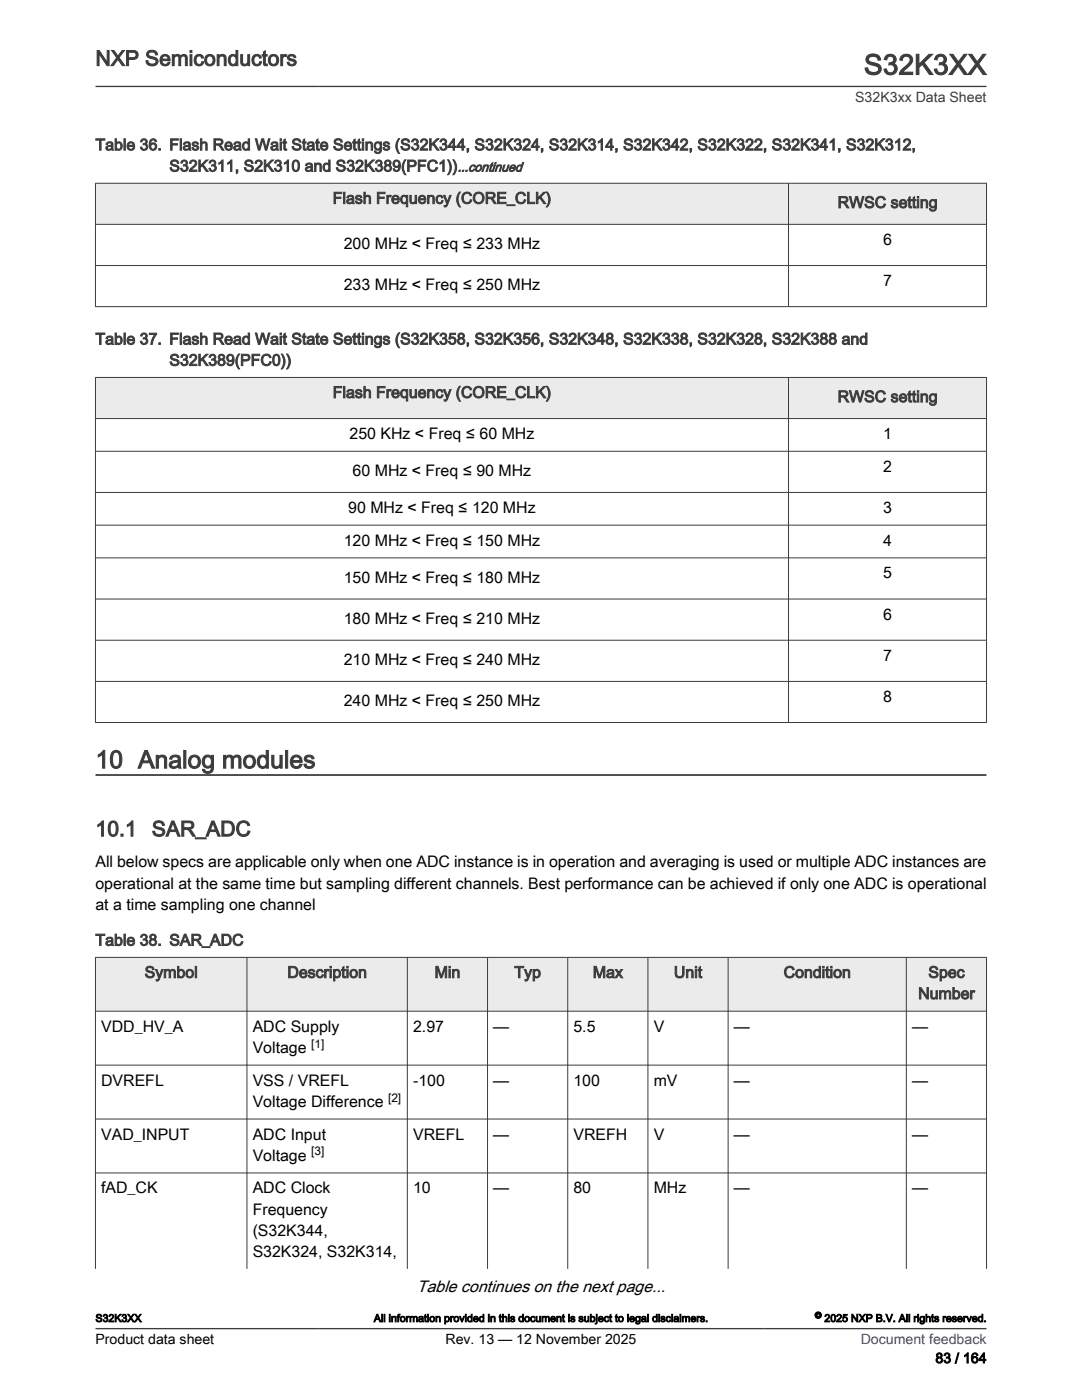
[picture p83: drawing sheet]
<svg xmlns="http://www.w3.org/2000/svg" width="216mm" height="279mm" viewBox="0 0 216 279" stroke-linecap="round" stroke-linejoin="round" font-family="sans-serif">
<defs><g id="words">
<text font-size="5.6" fill="#3c3c3c" x="172.4" y="14.9">S32K3XX</text>
<text font-size="4.9" fill="#3c3c3c" x="19" y="153.3">10 Analog modules</text>
<g font-size="4.2" fill="#3c3c3c">
<text x="19" y="13.1">NXP Semiconductors</text>
<text x="19" y="166.9">10.1</text>
<text x="30.3" y="166.9">SAR_ADC</text>
</g>
<text font-size="3.3" x="83.2" y="257.9">Table continues on the next page...</text>
<g font-size="3.2" fill="#3c3c3c">
<text x="19" y="30">Table 36. Flash Read Wait State Settings (S32K344, S32K324, S32K314, S32K342, S32K322, S32K341, S32K312,</text>
<text x="33.8" y="34.2">S32K311, S2K310 and S32K389(PFC1))</text>
<text x="66.4" y="40.6">Flash Frequency (CORE_CLK)</text>
<text x="167.1" y="41.5">RWSC setting</text>
<text x="19" y="68.7">Table 37. Flash Read Wait State Settings (S32K358, S32K356, S32K348, S32K338, S32K328, S32K388 and</text>
<text x="33.8" y="73">S32K389(PFC0))</text>
<text x="66.4" y="79.4">Flash Frequency (CORE_CLK)</text>
<text x="167.1" y="80.2">RWSC setting</text>
<text x="19" y="188.7">Table 38. SAR_ADC</text>
<text x="28.9" y="195.1">Symbol</text>
<text x="57.3" y="195.1">Description</text>
<text x="86.7" y="195.1">Min</text>
<text x="102.6" y="195.1">Typ</text>
<text x="118.3" y="195.1">Max</text>
<text x="134.5" y="195.1">Unit</text>
<text x="156.4" y="195.1">Condition</text>
<text x="185.2" y="195.1">Spec</text>
<text x="183.2" y="199.4">Number</text>
</g>
<g font-size="3.2">
<text x="68.6" y="49.7">200 MHz &lt; Freq ≤ 233 MHz</text>
<text x="176.2" y="48.9">6</text>
<text x="68.6" y="57.9">233 MHz &lt; Freq ≤ 250 MHz</text>
<text x="176.2" y="57.1">7</text>
<text x="69.7" y="87.6">250 KHz &lt; Freq ≤ 60 MHz</text>
<text x="176.2" y="87.6">1</text>
<text x="70.4" y="95">60 MHz &lt; Freq ≤ 90 MHz</text>
<text x="176.2" y="94.1">2</text>
<text x="69.5" y="102.4">90 MHz &lt; Freq ≤ 120 MHz</text>
<text x="176.2" y="102.4">3</text>
<text x="68.6" y="108.9">120 MHz &lt; Freq ≤ 150 MHz</text>
<text x="176.2" y="108.9">4</text>
<text x="68.6" y="116.3">150 MHz &lt; Freq ≤ 180 MHz</text>
<text x="176.2" y="115.4">5</text>
<text x="68.6" y="124.5">180 MHz &lt; Freq ≤ 210 MHz</text>
<text x="176.2" y="123.6">6</text>
<text x="176.2" y="131.9">7</text>
<text x="68.6" y="132.7">210 MHz &lt; Freq ≤ 240 MHz</text>
<text x="68.6" y="140.9">240 MHz &lt; Freq ≤ 250 MHz</text>
<text x="176.2" y="140.1">8</text>
<text x="19" y="173.1">All below specs are applicable only when one ADC instance is in operation and averaging is used or multiple ADC instances are</text>
<text x="19.1" y="177.3">operational at the same time but sampling different channels. Best performance can be achieved if only one ADC is operational</text>
<text x="19" y="181.6">at a time sampling one channel</text>
<text x="20.2" y="205.9">VDD_HV_A</text>
<text x="50.4" y="205.9">ADC Supply</text>
<text x="82.4" y="205.9">2.97</text>
<text x="98.4" y="205.9">—</text>
<text x="114.4" y="205.9">5.5</text>
<text x="130.4" y="205.9">V</text>
<text x="146.4" y="205.9">—</text>
<text x="182" y="205.9">—</text>
<text x="50.4" y="210.1">Voltage</text>
<text x="20.2" y="216.7">DVREFL</text>
<text x="50.4" y="216.7">VSS / VREFL</text>
<text x="50.4" y="220.9">Voltage Difference</text>
<text x="82.4" y="216.7">-100</text>
<text x="98.4" y="216.7">—</text>
<text x="114.4" y="216.7">100</text>
<text x="130.4" y="216.7">mV</text>
<text x="146.4" y="216.7">—</text>
<text x="182" y="216.7">—</text>
<text x="20.2" y="227.4">VAD_INPUT</text>
<text x="50.4" y="227.4">ADC Input</text>
<text x="82.4" y="227.4">VREFL</text>
<text x="98.4" y="227.4">—</text>
<text x="114.4" y="227.4">VREFH</text>
<text x="130.4" y="227.4">V</text>
<text x="146.4" y="227.4">—</text>
<text x="182" y="227.4">—</text>
<text x="50.4" y="231.6">Voltage</text>
<text x="20.2" y="238.2">fAD_CK</text>
<text x="50.4" y="238.2">ADC Clock</text>
<text x="82.4" y="238.2">10</text>
<text x="98.4" y="238.2">—</text>
<text x="114.4" y="238.2">80</text>
<text x="130.4" y="238.2">MHz</text>
<text x="146.4" y="238.2">—</text>
<text x="182" y="238.2">—</text>
<text x="50.4" y="242.4">Frequency</text>
<text x="50.4" y="246.6">(S32K344,</text>
<text x="50.4" y="250.9">S32K324, S32K314,</text>
</g>
<text font-size="2.8" fill="#3c3c3c" x="170.6" y="20.4">S32K3xx Data Sheet</text>
<g font-size="2.8">
<text x="19.1" y="268.1">Product data sheet</text>
<text x="88.9" y="268.1">Rev. 13 — 12 November 2025</text>
<text x="186.7" y="272">83 / 164</text>
</g>
<text font-size="2.8" fill="#00f" x="171.7" y="268.1">Document feedback</text>
<text font-size="2.6" fill="#3c3c3c" x="91.3" y="34.2">...continued</text>
<g font-size="2.4">
<text x="62.1" y="209.1">[1]</text>
<text x="77.4" y="219.8">[2]</text>
<text x="62.1" y="230.6">[3]</text>
</g>
<g font-size="2.1">
<text x="19" y="263.8">S32K3XX</text>
<text x="74.6" y="263.8">All information provided in this document is subject to legal disclaimers.</text>
<text x="164.5" y="263.8">2025 NXP B.V. All rights reserved.</text>
</g>
<text font-size="1.8" x="162.6" y="263.1">©</text>
</g></defs>
<path d="M19 36.6h177.8v8.2h-177.8z" fill-rule="evenodd" fill="#ebebeb"/>
<path d="M19 36.6h177.9M19 36.5v24.8M157.3 36.5v24.8M196.8 36.5v24.8M19 44.8h177.9M19 53h177.9M19 61.2h177.9" fill="none" stroke="#3c3c3c" stroke-width=".2"/>
<path d="M19 75.3h177.8v8.2h-177.8z" fill-rule="evenodd" fill="#ebebeb"/>
<g fill="none" stroke="#3c3c3c" stroke-width=".2">
<path d="M19 75.3h177.9M19 75.3v69M157.3 75.3v69M196.8 75.3v69M19 83.5h177.9M19 90.1h177.9M19 98.3h177.9M19 104.8h177.9M19 111.3h177.9M19 119.6h177.9M19 127.8h177.9M19 136h177.9"/>
<path d="M19 144.2h177.9"/>
</g>
<path d="M19 154.7h177.8" fill="none" stroke="#3c3c3c" stroke-width=".35"/>
<path d="M19 191.1h177.8v10.7h-177.8z" fill-rule="evenodd" fill="#ebebeb"/>
<g fill="none" stroke="#3c3c3c" stroke-width=".2">
<path d="M19 191.1h177.9M19 191v62.2M49.3 191v62.2M81.3 191v62.2M97.3 191v62.2M113.3 191v62.2M129.3 191v62.2M145.3 191v62.2M180.8 191v62.2M196.8 191v62.2M19 201.8h177.9M19 212.6h177.9"/>
<path d="M19 223.3h177.9M19 234.1h177.9"/>
</g>
<path d="M19 17.3h177.8M19 265.2h177.8" fill="none" stroke="#3c3c3c" stroke-width=".26"/>
<use href="#words"/>
</svg>
